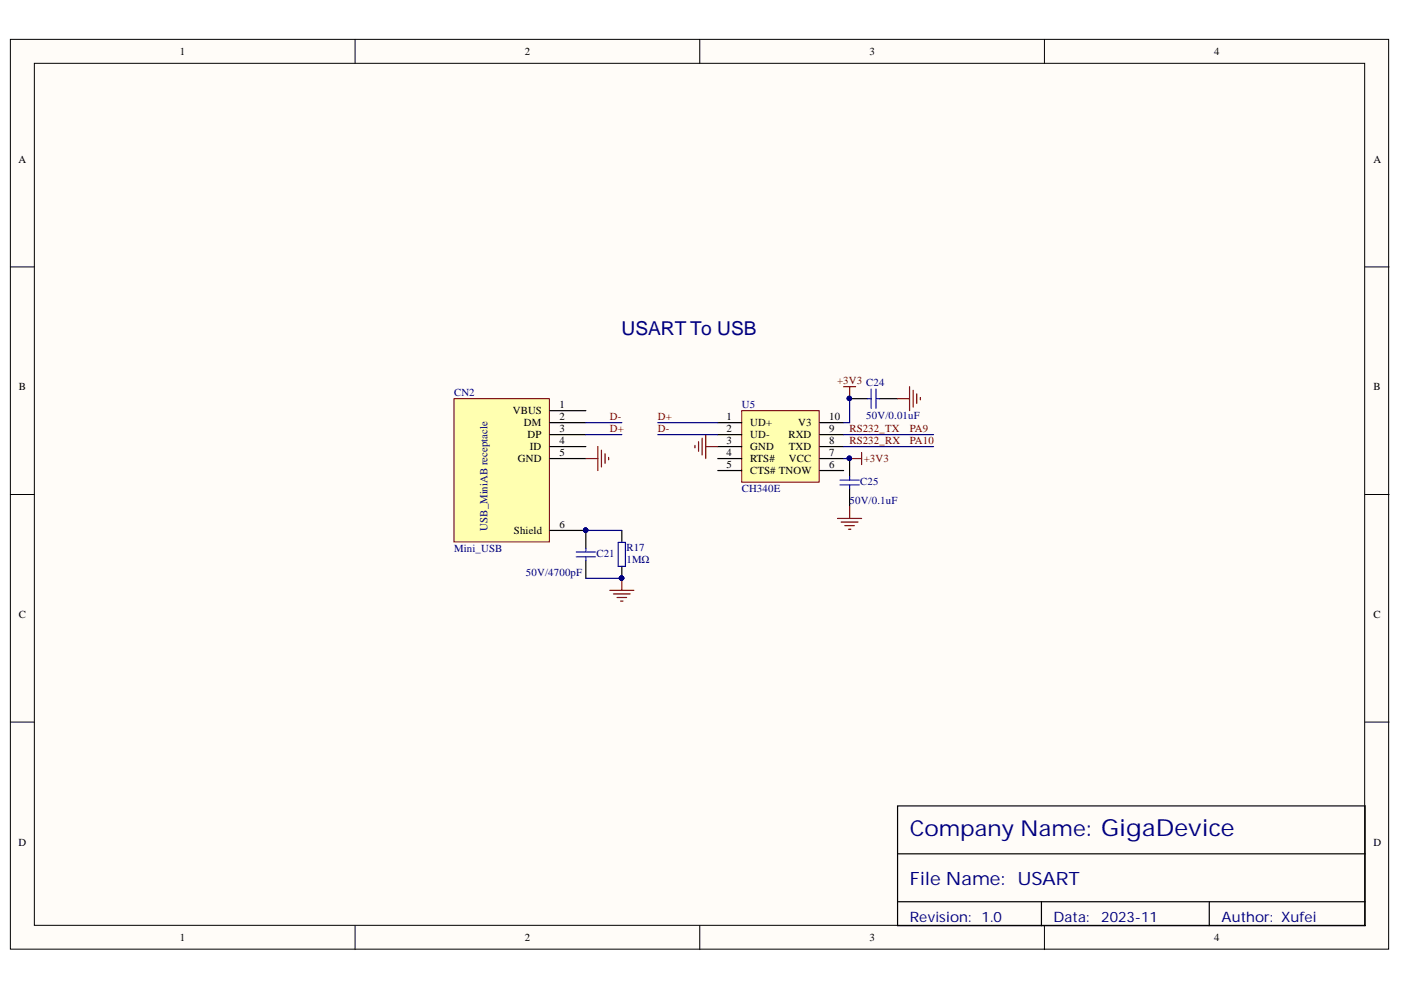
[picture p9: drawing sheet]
<svg xmlns="http://www.w3.org/2000/svg" width="297mm" height="210mm" viewBox="0 0 297 210" stroke-linecap="round" stroke-linejoin="round" font-family="sans-serif">
<defs><g id="words">
<text font-size="4.6" fill="#000080" x="192.9" y="177.3">Company Name: GigaDevice</text>
<text font-size="4.1" fill="#000080" x="131.8" y="71">USART To USB</text>
<text font-size="3.9" fill="#000080" x="192.9" y="187.7">File Name: USART</text>
<g font-size="3" fill="#000080">
<text x="192.9" y="195.4">Revision: 1.0</text>
<text x="223.3" y="195.4">Data:</text>
<text x="233.5" y="195.4">2023-11</text>
<text x="259" y="195.4">Author: Xufei</text>
</g>
<g font-size="2.3">
<text x="38.2" y="11.7">1</text>
<text x="111.2" y="11.7">2</text>
<text x="184.3" y="11.7">3</text>
<text x="257.4" y="11.7">4</text>
<text x="3.9" y="34.5">A</text>
<text x="291.2" y="34.5">A</text>
<text x="4" y="82.8">B</text>
<text x="291.2" y="82.8">B</text>
<text x="108.7" y="87.8">VBUS</text>
<text x="118.6" y="86.6">1</text>
<text x="118.6" y="89.1">2</text>
<text x="154.1" y="89.1">1</text>
<text x="175.8" y="89.1">10</text>
<text x="111.1" y="90.4">DM</text>
<text x="111.8" y="92.9">DP</text>
<text x="112.3" y="95.4">ID</text>
<text x="118.6" y="91.6">3</text>
<text x="118.6" y="94.2">4</text>
<text x="154.1" y="91.6">2</text>
<text x="154.1" y="94.2">3</text>
<text x="159" y="90.4">UD+</text>
<text x="159" y="92.9">UD-</text>
<text x="159" y="95.4">GND</text>
<text x="167.2" y="92.9">RXD</text>
<text x="167.3" y="95.4">TXD</text>
<text x="169.2" y="90.4">V3</text>
<text x="175.8" y="94.2">8</text>
<text x="175.8" y="91.6">9</text>
<text x="109.8" y="98">GND</text>
<text x="118.6" y="96.7">5</text>
<text x="154.1" y="96.7">4</text>
<text x="154.1" y="99.2">5</text>
<text x="159" y="98">RTS#</text>
<text x="159" y="100.5">CTS# TNOW</text>
<text x="167.3" y="98">VCC</text>
<text x="175.8" y="99.2">6</text>
<text x="175.8" y="96.7">7</text>
<text x="109" y="113.3">Shield</text>
<text x="118.6" y="112">6</text>
<text x="4" y="131">C</text>
<text x="291.2" y="131">C</text>
<text x="3.9" y="179.3">D</text>
<text x="291.2" y="179.3">D</text>
<text x="38.2" y="199.6">1</text>
<text x="111.2" y="199.6">2</text>
<text x="184.3" y="199.6">3</text>
<text x="257.4" y="199.6">4</text>
</g>
<g font-size="2.3" fill="#800000">
<text x="177.5" y="81.5">+3V3 C24</text>
<text x="129.3" y="89.1">D-</text>
<text x="139.5" y="89.1">D+</text>
<text x="129.3" y="91.6">D+</text>
<text x="139.5" y="91.6">D-</text>
<text x="180.1" y="91.6">RS232_TX</text>
<text x="180.1" y="94.2">RS232_RX</text>
<text x="192.9" y="91.6">PA9</text>
<text x="192.9" y="94.2">PA10</text>
<text x="183.2" y="98">+3V3</text>
</g>
<g font-size="2.3" fill="#000080">
<text x="96.3" y="84">CN2</text>
<text x="157.3" y="86.6">U5</text>
<text x="183.7" y="88.8">50V/0.01uF</text>
<text x="157.3" y="104.4">CH340E</text>
<text x="180.1" y="106.9">50V/0.1uF</text>
<text x="182.4" y="102.8">C25</text>
<text x="103.4" y="112.5" transform="rotate(-90 103.4 112.5)">USB_MiniAB receptacle</text>
<text x="96.3" y="117.1">Mini_USB</text>
<text x="126.5" y="118.1">C21</text>
<text x="132.8" y="116.8">R17</text>
<text x="132.8" y="119.4">1MΩ</text>
<text x="111.5" y="122.1">50V/4700pF</text>
</g>
</g></defs>
<g fill="#fffcf8" stroke="#000" stroke-width=".21">
<path d="M2.2 8.3h292.2v192.9h-292.2z"/>
<path d="M7.3 13.4h282v182.8h-282z"/>
</g>
<path d="M75.3 8.3v5.1M148.4 8.3v5.1M221.4 8.3v5.1M2.2 56.6h5.1M289.4 56.6h5.1M2.2 104.8h5.1M289.4 104.8h5.1M2.2 153.1h5.1M289.4 153.1h5.1M75.3 196.3v5M148.4 196.3v5M221.4 196.3v5" fill="none" stroke="#000" stroke-width=".21"/>
<path d="M190.3 170.9h99.1v25.4h-99.1zM190.3 181h99.1M190.3 191.2h99.1M220.8 191.2v5.1M256.4 191.2v5.1" fill="none" stroke="#000" stroke-width=".25"/>
<path d="M96.3 84.5h20.2v30.4h-20.2z" fill="#ffffb0" stroke="#800000" stroke-width=".21"/>
<path d="M116.6 87.1h7.6M116.6 89.6h7.6M116.6 92.1h7.6M116.6 94.7h7.6M116.6 97.2h7.6M116.6 112.5h7.6" fill="none" stroke="#000" stroke-width=".25"/>
<circle cx="124.2" cy="112.4" r=".46" fill="#000080" stroke="#000080" stroke-width=".21"/>
<path d="M157.3 87.1h16.4v15.1h-16.4z" fill="#ffffb0" stroke="#800000" stroke-width=".21"/>
<g fill="none" stroke="#000" stroke-width=".25">
<path d="M152.2 89.6h5.1M152.2 92.1h5.1M152.2 94.7h5.1M152.2 97.2h5.1M152.2 99.8h5.1M173.8 89.6h5.1M173.8 92.1h5.1M173.8 94.7h5.1M173.8 97.2h5.1M173.8 99.8h5.1M180.1 84.5h3.8M180.1 97.2v3.8"/>
<path d="M186.5 84.5h3.8M124.2 112.5v3.8M124.2 118.8v3.8M131.8 112.5v2.5M180.1 103.6v3.8M131.8 120.1v2.5"/>
</g>
<g fill="none" stroke="#800000" stroke-width=".25">
<path d="M124.2 97.2h2.6M126.8 94.7v5.1M127.5 95.5v3.5M128.3 96.2v2M129 97v.5M147.3 94.4v.5M148.1 93.7v2M148.9 92.9v3.6M149.6 92.1v5.1M149.6 94.7h2.6M178.9 82h2.5M180.1 97.2h2.6"/>
<path d="M180.1 82v2.5M182.7 96v2.5M190.3 84.5h2.5M192.8 82v5.1M193.6 82.8v3.5M194.4 83.5v2M195.1 84.3v.5M177.6 109.9h5.1M178.4 110.7h3.5M179.1 111.4h2.1M179.9 112.2h.5M180.1 107.4v2.5"/>
<path d="M129.3 125.2h5.1M130.1 125.9h3.5M130.8 126.7h2.1M131.6 127.4h.5M131.8 122.6v2.6"/>
</g>
<path d="M124.2 89.6h7.6M124.2 92.1h7.6M139.5 89.6h12.7M139.5 92.1h12.7M178.9 92.1h19M178.9 97.2h1.2M178.9 94.7h19M180.1 84.5v5.1h-1.2M124.2 112.5h7.6M124.2 122.6h7.6" fill="none" stroke="#000080" stroke-width=".25"/>
<g fill="#000080" stroke="#000080" stroke-width=".21">
<circle cx="180.1" cy="97.2" r=".46"/>
<circle cx="180.1" cy="84.5" r=".46"/>
<circle cx="124.2" cy="112.4" r=".46"/>
<circle cx="131.8" cy="122.6" r=".46"/>
</g>
<g fill="none" stroke="#00f" stroke-width=".25">
<path d="M183.9 84.5h.8M184.7 82.5v4.1M185.7 84.5h.8M185.7 82.5v4.1M122.2 117h4M122.2 118.1h4M124.2 116.3v.7M124.2 118.1v.7M131.1 115h1.5v5.1h-1.5zM178.1 101.8h4.1M178.1 102.8h4.1M180.1 101v.8"/>
<path d="M180.1 102.8v.8"/>
</g>
<use href="#words"/>
</svg>
